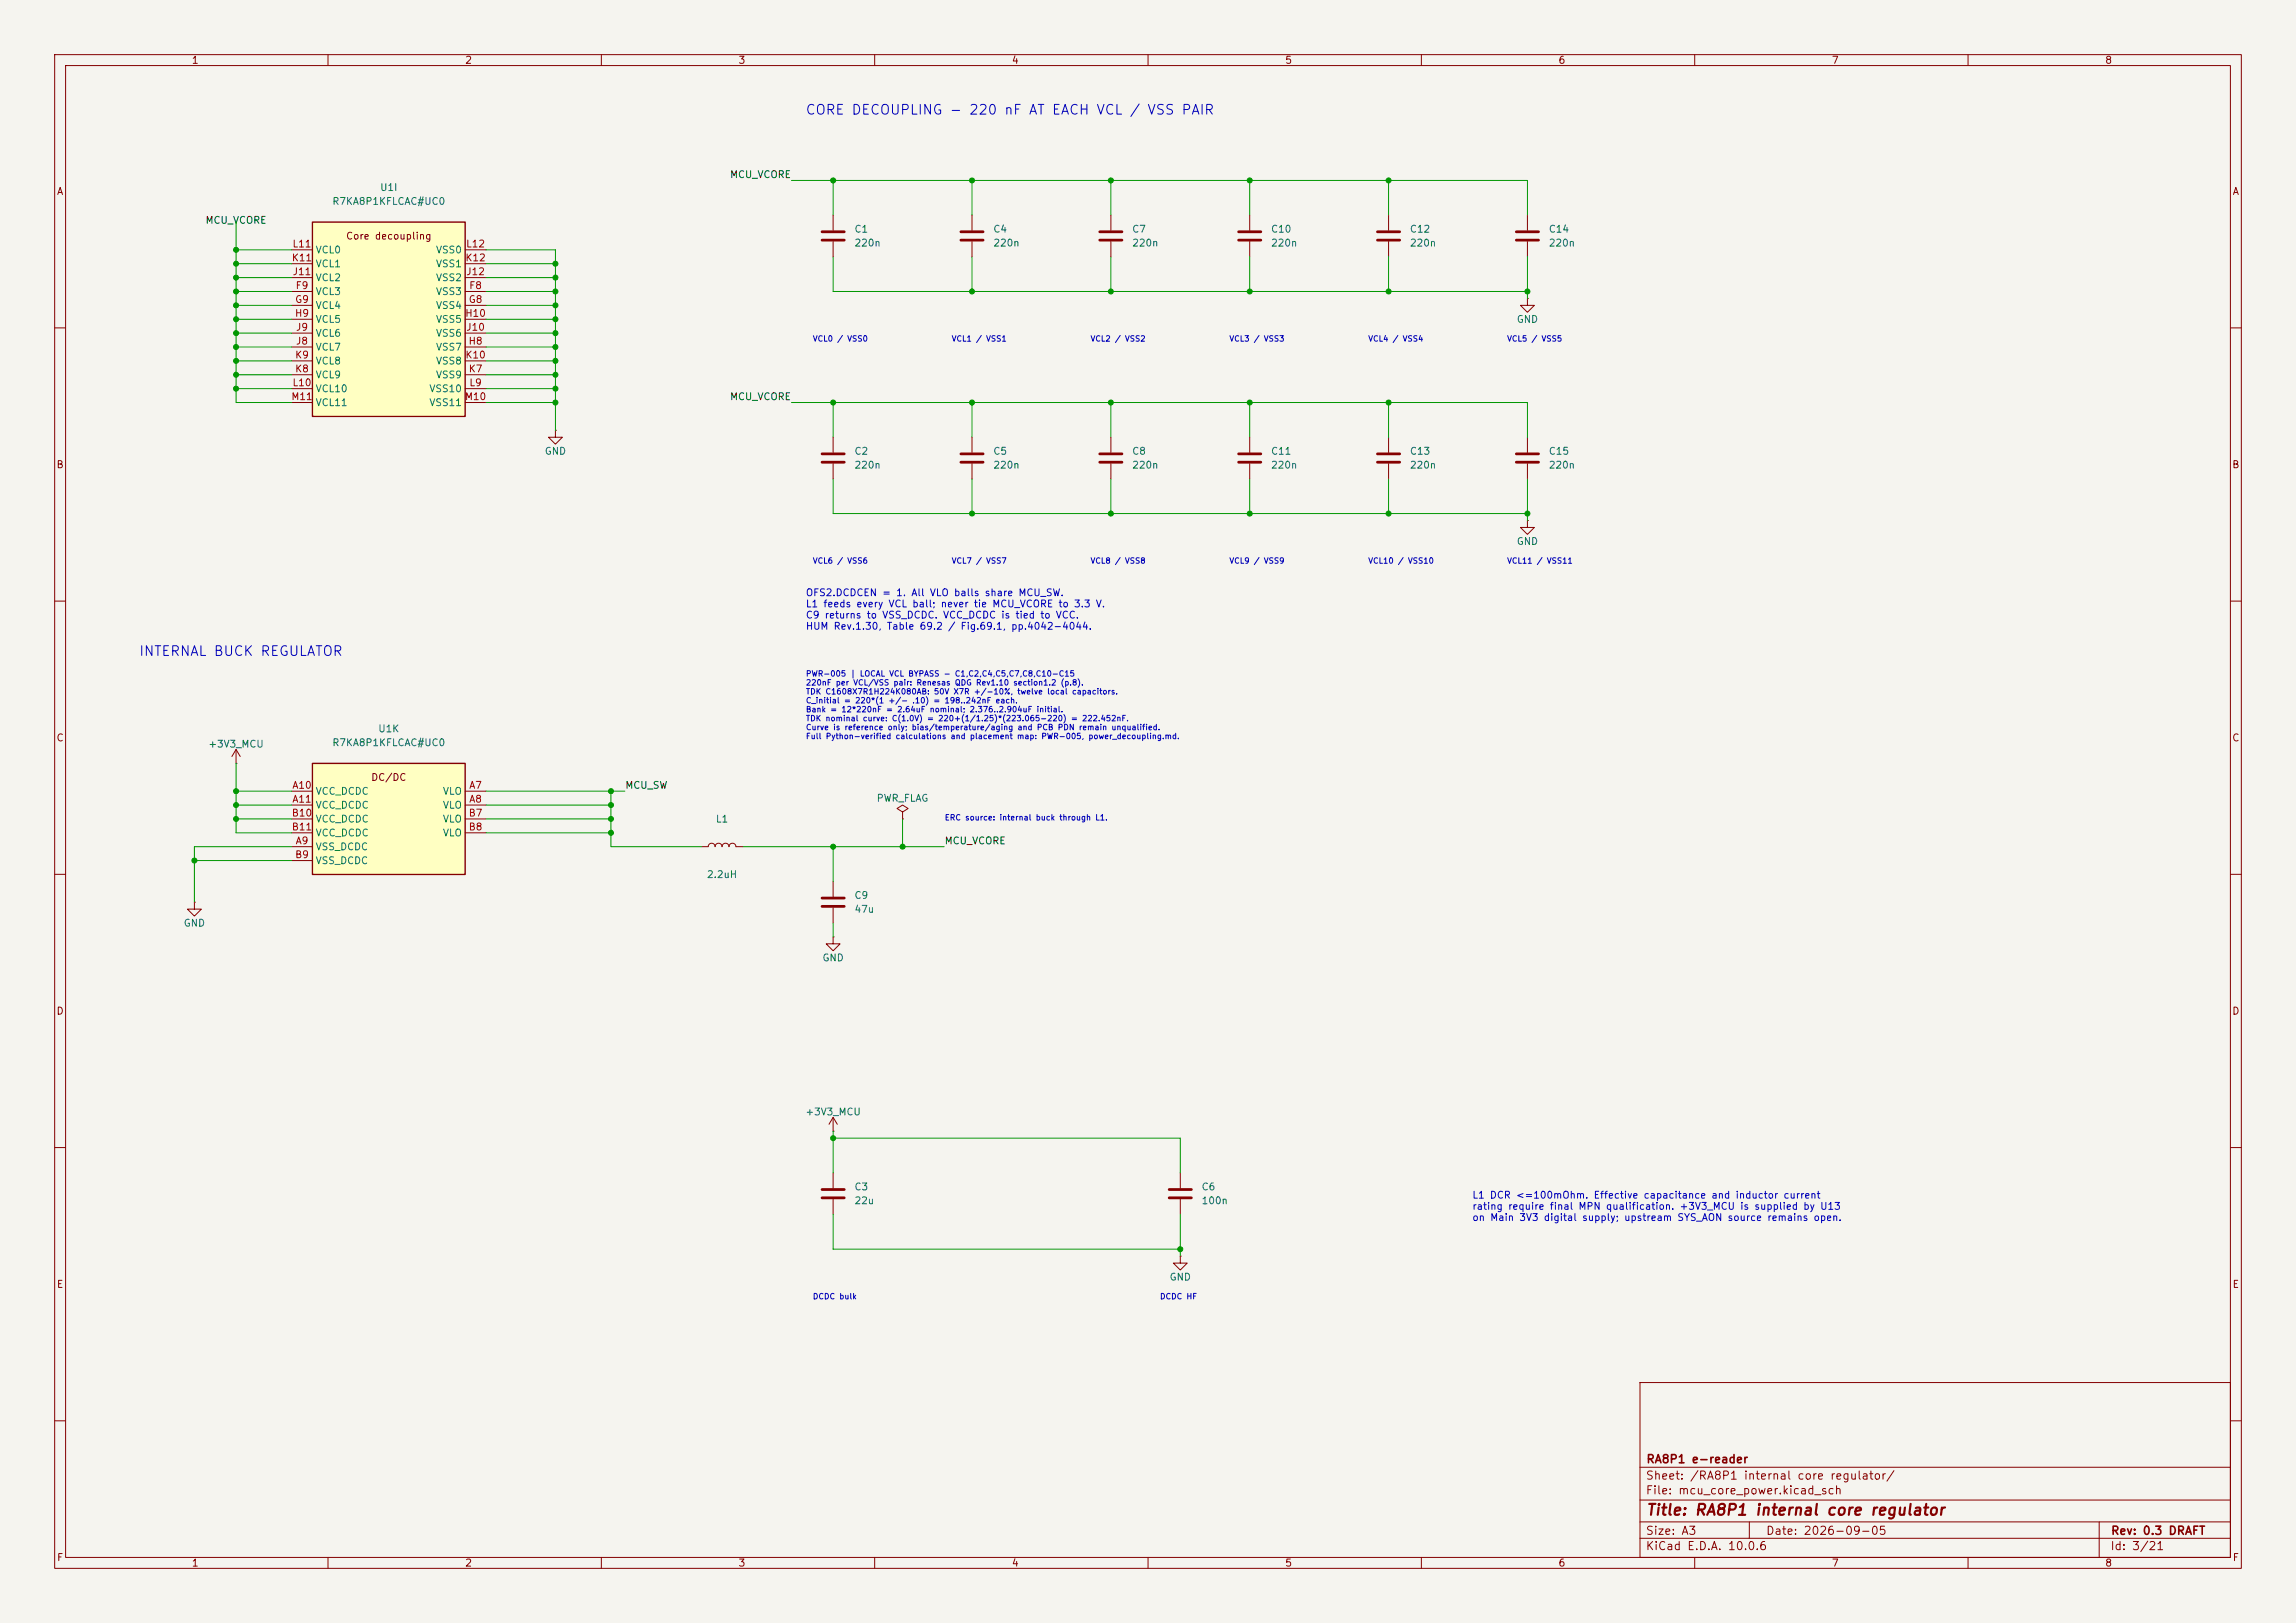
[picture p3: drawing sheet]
<svg xmlns="http://www.w3.org/2000/svg" width="420mm" height="297mm" viewBox="0 0 420 297" stroke-linecap="round" stroke-linejoin="round" font-family="sans-serif">
<defs><g id="words">
<text font-size="2" fill="#840000" x="301" y="277.8">Title: RA8P1 internal core regulator</text>
<g font-size="1.8" fill="#0000c2">
<text x="147.2" y="21.4">CORE DECOUPLING - 220 nF AT EACH VCL / VSS PAIR</text>
<text x="25.3" y="120.5">INTERNAL BUCK REGULATOR</text>
</g>
<g font-size="1.5" fill="#840000">
<text x="301" y="268.1">RA8P1 e-reader</text>
<text x="300.9" y="273.8">File: mcu_core_power.kicad_sch</text>
<text x="300.9" y="271.1">Sheet: /RA8P1 internal core regulator/</text>
<text x="300.9" y="281.2">Size: A3</text>
<text x="322.9" y="281.2">Date: 2026-09-05</text>
<text x="386" y="281.2">Rev: 0.3 DRAFT</text>
<text x="300.9" y="284">KiCad E.D.A. 10.0.6</text>
<text x="385.9" y="284">Id: 3/21</text>
</g>
<g font-size="1.3" fill="#840000">
<text x="35" y="12">1</text>
<text x="85" y="12">2</text>
<text x="135" y="12">3</text>
<text x="185" y="12">4</text>
<text x="235" y="12">5</text>
<text x="285" y="12">6</text>
<text x="335" y="12">7</text>
<text x="385" y="12">8</text>
<text x="10.3" y="36">A</text>
<text x="408.3" y="36">A</text>
<text x="63.2" y="44.1">Core decoupling</text>
<text x="10.2" y="86">B</text>
<text x="408.2" y="86">B</text>
<text x="10.2" y="136">C</text>
<text x="408.2" y="136">C</text>
<text x="67.8" y="143.2">DC/DC</text>
<text x="10.2" y="186">D</text>
<text x="408.2" y="186">D</text>
<text x="10.3" y="236">E</text>
<text x="408.3" y="236">E</text>
<text x="10.3" y="286">F</text>
<text x="35" y="287">1</text>
<text x="85" y="287">2</text>
<text x="135" y="287">3</text>
<text x="185" y="287">4</text>
<text x="235" y="287">5</text>
<text x="285" y="287">6</text>
<text x="335" y="287">7</text>
<text x="385" y="287">8</text>
<text x="408.3" y="286">F</text>
</g>
<g font-size="1.3" fill="#006464">
<text x="69.4" y="35.3">U1I</text>
<text x="60.7" y="37.8">R7KA8P1KFLCAC#UC0</text>
<text x="57.6" y="46.7">VCL0</text>
<text x="79.6" y="46.7">VSS0</text>
<text x="156.2" y="42.9">C1</text>
<text x="156.2" y="45.4">220n</text>
<text x="181.6" y="42.9">C4</text>
<text x="181.6" y="45.4">220n</text>
<text x="207" y="42.9">C7</text>
<text x="207" y="45.4">220n</text>
<text x="232.4" y="42.9">C10</text>
<text x="232.4" y="45.4">220n</text>
<text x="257.8" y="42.9">C12</text>
<text x="257.8" y="45.4">220n</text>
<text x="283.2" y="42.9">C14</text>
<text x="283.2" y="45.4">220n</text>
<text x="57.6" y="51.8">VCL2</text>
<text x="57.6" y="49.2">VCL1</text>
<text x="79.6" y="51.8">VSS2</text>
<text x="79.6" y="49.2">VSS1</text>
<text x="57.6" y="54.3">VCL3</text>
<text x="57.6" y="56.8">VCL4</text>
<text x="57.6" y="59.4">VCL5</text>
<text x="79.6" y="54.3">VSS3</text>
<text x="79.6" y="56.8">VSS4</text>
<text x="79.6" y="59.4">VSS5</text>
<text x="277.3" y="59.4">GND</text>
<text x="57.6" y="64.5">VCL7</text>
<text x="57.6" y="61.9">VCL6</text>
<text x="79.6" y="64.5">VSS7</text>
<text x="79.6" y="61.9">VSS6</text>
<text x="57.6" y="69.5">VCL9</text>
<text x="57.6" y="67">VCL8</text>
<text x="79.6" y="69.5">VSS9</text>
<text x="79.6" y="67">VSS8</text>
<text x="57.6" y="72.1">VCL10</text>
<text x="57.6" y="74.6">VCL11</text>
<text x="78.4" y="72.1">VSS10</text>
<text x="78.4" y="74.6">VSS11</text>
<text x="99.5" y="83.5">GND</text>
<text x="156.2" y="83.5">C2</text>
<text x="181.6" y="83.5">C5</text>
<text x="207" y="83.5">C8</text>
<text x="232.4" y="83.5">C11</text>
<text x="257.8" y="83.5">C13</text>
<text x="283.2" y="83.5">C15</text>
<text x="156.2" y="86.1">220n</text>
<text x="181.6" y="86.1">220n</text>
<text x="207" y="86.1">220n</text>
<text x="232.4" y="86.1">220n</text>
<text x="257.8" y="86.1">220n</text>
<text x="283.2" y="86.1">220n</text>
<text x="277.3" y="100">GND</text>
<text x="38" y="137.1">+3V3_MCU</text>
<text x="60.7" y="136.9">R7KA8P1KFLCAC#UC0</text>
<text x="69.1" y="134.3">U1K</text>
<text x="57.6" y="145.7">VCC_DCDC</text>
<text x="57.6" y="148.3">VCC_DCDC</text>
<text x="80.9" y="145.7">VLO</text>
<text x="80.9" y="148.3">VLO</text>
<text x="160.3" y="147">PWR_FLAG</text>
<text x="57.6" y="155.9">VSS_DCDC</text>
<text x="57.6" y="150.8">VCC_DCDC</text>
<text x="57.6" y="153.4">VCC_DCDC</text>
<text x="80.9" y="150.8">VLO</text>
<text x="80.9" y="153.4">VLO</text>
<text x="130.8" y="150.8">L1</text>
<text x="57.6" y="158.4">VSS_DCDC</text>
<text x="129.2" y="161">2.2uH</text>
<text x="156.2" y="164.8">C9</text>
<text x="156.2" y="167.3">47u</text>
<text x="33.5" y="169.9">GND</text>
<text x="150.3" y="176.2">GND</text>
<text x="147.2" y="204.4">+3V3_MCU</text>
<text x="156.2" y="218.1">C3</text>
<text x="156.2" y="220.7">22u</text>
<text x="219.7" y="218.1">C6</text>
<text x="219.7" y="220.7">100n</text>
<text x="213.8" y="234.6">GND</text>
</g>
<g font-size="1.3" fill="#0f0f0f">
<text x="133.4" y="32.9">MCU_VCORE</text>
<text x="37.5" y="41.3">MCU_VCORE</text>
<text x="133.4" y="73.5">MCU_VCORE</text>
<text x="114.3" y="144.7">MCU_SW</text>
<text x="172.7" y="154.8">MCU_VCORE</text>
</g>
<g font-size="1.3" fill="#a90000">
<text x="53.4" y="45.6">L11</text>
<text x="85.1" y="45.6">L12</text>
<text x="53.3" y="48.1">K11</text>
<text x="53.4" y="50.7">J11</text>
<text x="54" y="53.2">F9</text>
<text x="85" y="48.1">K12</text>
<text x="85.2" y="50.7">J12</text>
<text x="85.7" y="53.2">F8</text>
<text x="53.8" y="58.3">H9</text>
<text x="53.9" y="55.7">G9</text>
<text x="85" y="58.3">H10</text>
<text x="85.6" y="55.7">G8</text>
<text x="53.9" y="65.9">K9</text>
<text x="54" y="63.4">J8</text>
<text x="54" y="60.8">J9</text>
<text x="85" y="65.9">K10</text>
<text x="85.2" y="60.8">J10</text>
<text x="85.6" y="63.4">H8</text>
<text x="53.4" y="71">L10</text>
<text x="53.9" y="68.4">K8</text>
<text x="85.6" y="68.4">K7</text>
<text x="85.7" y="71">L9</text>
<text x="53.2" y="73.5">M11</text>
<text x="84.9" y="73.5">M10</text>
<text x="53.3" y="149.7">B10</text>
<text x="53.4" y="144.6">A10</text>
<text x="53.4" y="147.2">A11</text>
<text x="85.6" y="149.7">B7</text>
<text x="85.7" y="144.6">A7</text>
<text x="85.7" y="147.2">A8</text>
<text x="53.3" y="152.3">B11</text>
<text x="54" y="154.8">A9</text>
<text x="85.6" y="152.3">B8</text>
<text x="53.9" y="157.3">B9</text>
</g>
<g font-size="1.3" fill="#0000c2">
<text x="147.3" y="109.4">OFS2.DCDCEN = 1. All VLO balls share MCU_SW.</text>
<text x="147.3" y="111.5">L1 feeds every VCL ball; never tie MCU_VCORE to 3.3 V.</text>
<text x="147.3" y="113.5">C9 returns to VSS_DCDC. VCC_DCDC is tied to VCC.</text>
<text x="147.3" y="115.5">HUM Rev.1.30, Table 69.2 / Fig.69.1, pp.4042-4044.</text>
<text x="269.2" y="219.6">L1 DCR &lt;=100mOhm. Effective capacitance and inductor current</text>
<text x="269.2" y="221.7">rating require final MPN qualification. +3V3_MCU is supplied by U13</text>
<text x="269.2" y="223.7">on Main 3V3 digital supply; upstream SYS_AON source remains open.</text>
</g>
<g font-size="1" fill="#0000c2">
<text x="148.6" y="62.7">VCL0 / VSS0</text>
<text x="174" y="62.7">VCL1 / VSS1</text>
<text x="199.4" y="62.7">VCL2 / VSS2</text>
<text x="224.8" y="62.7">VCL3 / VSS3</text>
<text x="250.2" y="62.7">VCL4 / VSS4</text>
<text x="275.6" y="62.7">VCL5 / VSS5</text>
<text x="148.6" y="103.4">VCL6 / VSS6</text>
<text x="174" y="103.4">VCL7 / VSS7</text>
<text x="199.4" y="103.4">VCL8 / VSS8</text>
<text x="224.8" y="103.4">VCL9 / VSS9</text>
<text x="250.2" y="103.4">VCL10 / VSS10</text>
<text x="275.6" y="103.4">VCL11 / VSS11</text>
<text x="147.3" y="124">PWR-005 | LOCAL VCL BYPASS - C1,C2,C4,C5,C7,C8,C10-C15</text>
<text x="147.3" y="125.7">220nF per VCL/VSS pair: Renesas QDG Rev1.10 section1.2 (p.8).</text>
<text x="147.3" y="127.3">TDK C1608X7R1H224K080AB: 50V X7R +/-10%, twelve local capacitors.</text>
<text x="147.3" y="129">C_initial = 220*(1 +/- .10) = 198..242nF each.</text>
<text x="147.3" y="130.6">Bank = 12*220nF = 2.64uF nominal; 2.376..2.904uF initial.</text>
<text x="147.3" y="132.2">TDK nominal curve: C(1.0V) = 220+(1/1.25)*(223.065-220) = 222.452nF.</text>
<text x="147.3" y="133.9">Curve is reference only; bias/temperature/aging and PCB PDN remain unqualified.</text>
<text x="147.3" y="135.5">Full Python-verified calculations and placement map: PWR-005, power_decoupling.md.</text>
<text x="172.7" y="150.4">ERC source: internal buck through L1.</text>
<text x="148.6" y="238">DCDC bulk</text>
<text x="212.1" y="238">DCDC HF</text>
</g>
</g></defs>
<path d="M0 0h420v297h-420z" fill="#f5f4ef" stroke="#f5f4ef" stroke-width=".18"/>
<g fill="none" stroke="#840000" stroke-width=".18">
<path d="M10 10h400v277h-400zM12 12h396v273h-396zM60 10v2M110 10v2M160 10v2M210 10v2M260 10v2M310 10v2M360 10v2M10 60h2M408 60h2M10 110h2"/>
<path d="M408 110h2M10 160h2M408 160h2M35.6 165.1v1.3h1.2l-1.2 1.2-1.3-1.2h1.3M35.6 165.1h.1M152.4 161.3v2.8M152.4 166.1v2.8M10 210h2M408 210h2M300 253h108v32h-108zM10 260h2M300 278.5h108"/>
<path d="M300 274.5h108M300 268.5h108M320 278.5v3M384 278.5v6.5M408 260h2M60 285v2M110 285v2M160 285v2M210 285v2M260 285v2M300 281.5h108M310 285v2"/>
<path d="M360 285v2"/>
</g>
<path d="M150.4 164.3h4M150.4 165.9h4" fill="none" stroke="#840000" stroke-width=".51"/>
<path d="M57.1 139.7h28v20.3h-28z" fill="#ffffc2"/>
<path d="M57.1 139.7h28v20.3h-28z" fill="none" stroke="#840000" stroke-width=".25"/>
<g fill="none" stroke="#840000" stroke-width=".18">
<path d="M203.2 39.4v2.8M203.2 44.2v2.8M101.6 78.7v1.3h1.3l-1.3 1.3-1.3-1.3h1.3M101.6 78.7h.1M152.4 80v2.8M152.4 84.8v2.8M177.8 80v2.8M177.8 84.8v2.8M203.2 80v2.8M203.2 84.8v2.8M228.6 80v2.8M228.6 84.8v2.8"/>
<path d="M254 80v2.8M254 84.8v2.8M279.4 80v2.8M279.4 84.8v2.8M43.2 139.7h.1M43.2 137.2l-.8 1.2M43.2 137.2l.7 1.2M43.2 137.2v2.5M53.3 144.8h3.8M53.3 147.3h3.8M53.3 154.9h3.8M53.3 149.9h3.8"/>
<path d="M53.3 152.4h3.8M53.3 157.5h3.8M85.1 144.8h3.8M85.1 147.3h3.8M85.1 149.9h3.8M85.1 152.4h3.8M128.3 154.9h1.2a.64 .64 0 0 1 .7-.6 .64 .64 0 0 1 .6 .6 .64 .64 0 0 1 .6-.6 .64 .64 0 0 1 .7 .6 .64 .64 0 0 1 .6-.6 .64 .64 0 0 1 .6 .6 .64 .64 0 0 1 .7-.6 .64 .64 0 0 1 .6 .6h1.3M152.4 171.5v1.2h1.3l-1.3 1.3-1.3-1.3h1.3M152.4 171.5h.1M152.4 214.6v2.8M152.4 219.5v2.7"/>
</g>
<g fill="none" stroke="#840000" stroke-width=".51">
<path d="M201.2 42.4h4M201.2 43.9h4M150.4 83.1h4M150.4 84.6h4M175.8 83.1h4M175.8 84.6h4M201.2 83.1h4M201.2 84.6h4M226.6 83.1h4M226.6 84.6h4M252 83.1h4M252 84.6h4"/>
<path d="M277.4 83.1h4M277.4 84.6h4M150.4 217.7h4M150.4 219.2h4"/>
</g>
<path d="M57.1 40.6h28v35.6h-28z" fill="#ffffc2"/>
<path d="M57.1 40.6h28v35.6h-28z" fill="none" stroke="#840000" stroke-width=".25"/>
<g fill="none" stroke="#840000" stroke-width=".18">
<path d="M152.4 39.4v2.8M177.8 39.4v2.8M228.6 39.4v2.8M254 39.4v2.8M279.4 39.4v2.8M53.3 53.3h3.8M53.3 55.9h3.8M53.3 58.4h3.8M53.3 50.8h3.8M53.3 48.3h3.8M53.3 45.7h3.8M85.1 53.3h3.8"/>
<path d="M85.1 55.9h3.8M85.1 58.4h3.8M85.1 50.8h3.8M85.1 48.3h3.8M85.1 45.7h3.8M152.4 44.2v2.8M177.8 44.2v2.8M228.6 44.2v2.8M254 44.2v2.8M279.4 54.6v1.3h1.3l-1.3 1.3-1.3-1.3h1.3M279.4 54.6h.1M279.4 44.2v2.8"/>
<path d="M53.3 63.5h3.8M53.3 61h3.8M53.3 68.6h3.8M53.3 66h3.8M53.3 71.1h3.8M53.3 73.7h3.8M85.1 63.5h3.8M85.1 61h3.8M85.1 68.6h3.8M85.1 66h3.8M85.1 71.1h3.8M85.1 73.7h3.8"/>
<path d="M279.4 95.3v1.2h1.3l-1.3 1.3-1.3-1.3h1.3M279.4 95.3h.1M165.1 148.6l1-.6-1-.7-1 .7 1 .6v1.3M165.1 149.9h.1M152.4 207h.1M152.4 204.5l-.8 1.2M152.4 204.5l.8 1.2M152.4 204.5v2.5M215.9 214.6v2.8M215.9 219.5v2.7M215.9 229.9v1.2h1.3l-1.3 1.3-1.3-1.3h1.3M215.9 229.9h.1"/>
</g>
<path d="M150.4 42.4h4M150.4 43.9h4M175.8 42.4h4M175.8 43.9h4M226.6 42.4h4M226.6 43.9h4M252 42.4h4M252 43.9h4M277.4 42.4h4M277.4 43.9h4M213.9 217.7h4M213.9 219.2h4" fill="none" stroke="#840000" stroke-width=".51"/>
<g fill="none" stroke="#009600" stroke-width=".18">
<path d="M144.8 33h134.6v6.4M152.4 33v6.4M177.8 33v6.4M203.2 33v6.4M228.6 33v6.4M254 33v6.4M43.2 40.6v33.1h10.1M43.2 53.3h10.1M43.2 45.7h10.1M43.2 48.3h10.1M43.2 50.8h10.1M43.2 55.9h10.1"/>
<path d="M43.2 58.4h10.1M88.9 53.3h12.7M88.9 45.7h12.7v33M88.9 48.3h12.7M88.9 50.8h12.7M88.9 55.9h12.7M88.9 58.4h12.7M152.4 47v6.3h127M177.8 47v6.3M203.2 47v6.3M228.6 47v6.3M254 47v6.3"/>
<path d="M279.4 47v7.6M43.2 66h10.1M43.2 63.5h10.1M43.2 61h10.1M43.2 71.1h10.1M43.2 68.6h10.1M88.9 73.7h12.7M88.9 66h12.7M88.9 63.5h12.7M88.9 61h12.7M88.9 71.1h12.7M88.9 68.6h12.7"/>
<path d="M144.8 73.7h134.6v6.3M152.4 73.7v6.3M177.8 73.7v6.3M203.2 73.7v6.3M228.6 73.7v6.3M254 73.7v6.3M152.4 87.6v6.4h127M177.8 87.6v6.4M203.2 87.6v6.4M228.6 87.6v6.4M254 87.6v6.4M279.4 87.6v7.7"/>
<path d="M43.2 139.7v12.7h10.1M35.6 157.5h17.7M43.2 144.8h10.1M43.2 149.9h10.1M43.2 147.3h10.1M53.3 154.9h-17.7v10.2M88.9 144.8h25.4M88.9 149.9h22.9M88.9 152.4h22.9M88.9 147.3h22.9M111.8 144.8v10.1h16.5M135.9 154.9h36.8"/>
<path d="M152.4 154.9v6.4M165.1 149.9v5M152.4 168.9v2.6M152.4 208.3h63.5v6.3M152.4 207v7.6M152.4 222.2v6.4h63.5M215.9 222.2v7.7"/>
</g>
<g fill="#009600" stroke="#009600" stroke-width=".18">
<circle cx="152.4" cy="208.3" r=".46"/>
<circle cx="254" cy="73.7" r=".46"/>
<circle cx="228.6" cy="94" r=".46"/>
<circle cx="254" cy="94" r=".46"/>
<circle cx="215.9" cy="228.6" r=".46"/>
<circle cx="203.2" cy="73.7" r=".46"/>
<circle cx="203.2" cy="94" r=".46"/>
<circle cx="177.8" cy="94" r=".46"/>
<circle cx="111.8" cy="144.8" r=".46"/>
<circle cx="101.6" cy="73.7" r=".46"/>
<circle cx="177.8" cy="73.7" r=".46"/>
<circle cx="177.8" cy="53.3" r=".46"/>
<circle cx="152.4" cy="73.7" r=".46"/>
<circle cx="152.4" cy="154.9" r=".46"/>
<circle cx="165.1" cy="154.9" r=".46"/>
<circle cx="111.8" cy="147.3" r=".46"/>
<circle cx="111.8" cy="152.4" r=".46"/>
<circle cx="111.8" cy="149.9" r=".46"/>
<circle cx="101.6" cy="48.3" r=".46"/>
<circle cx="101.6" cy="50.8" r=".46"/>
<circle cx="101.6" cy="53.3" r=".46"/>
<circle cx="43.2" cy="48.3" r=".46"/>
<circle cx="43.2" cy="45.7" r=".46"/>
<circle cx="43.2" cy="50.8" r=".46"/>
<circle cx="43.2" cy="61" r=".46"/>
<circle cx="43.2" cy="66" r=".46"/>
<circle cx="43.2" cy="58.4" r=".46"/>
<circle cx="43.2" cy="63.5" r=".46"/>
<circle cx="101.6" cy="58.4" r=".46"/>
<circle cx="101.6" cy="55.9" r=".46"/>
<circle cx="43.2" cy="53.3" r=".46"/>
<circle cx="43.2" cy="55.9" r=".46"/>
<circle cx="101.6" cy="66" r=".46"/>
<circle cx="101.6" cy="68.6" r=".46"/>
<circle cx="101.6" cy="63.5" r=".46"/>
<circle cx="101.6" cy="61" r=".46"/>
<circle cx="43.2" cy="68.6" r=".46"/>
<circle cx="43.2" cy="71.1" r=".46"/>
<circle cx="101.6" cy="71.1" r=".46"/>
<circle cx="279.4" cy="53.3" r=".46"/>
<circle cx="254" cy="53.3" r=".46"/>
<circle cx="254" cy="33" r=".46"/>
<circle cx="228.6" cy="73.7" r=".46"/>
<circle cx="279.4" cy="94" r=".46"/>
<circle cx="43.2" cy="144.8" r=".46"/>
<circle cx="43.2" cy="149.9" r=".46"/>
<circle cx="43.2" cy="147.3" r=".46"/>
<circle cx="35.6" cy="157.5" r=".46"/>
<circle cx="228.6" cy="53.3" r=".46"/>
<circle cx="228.6" cy="33" r=".46"/>
<circle cx="152.4" cy="33" r=".46"/>
<circle cx="177.8" cy="33" r=".46"/>
<circle cx="203.2" cy="33" r=".46"/>
<circle cx="203.2" cy="53.3" r=".46"/>
</g>
<use href="#words"/>
</svg>
